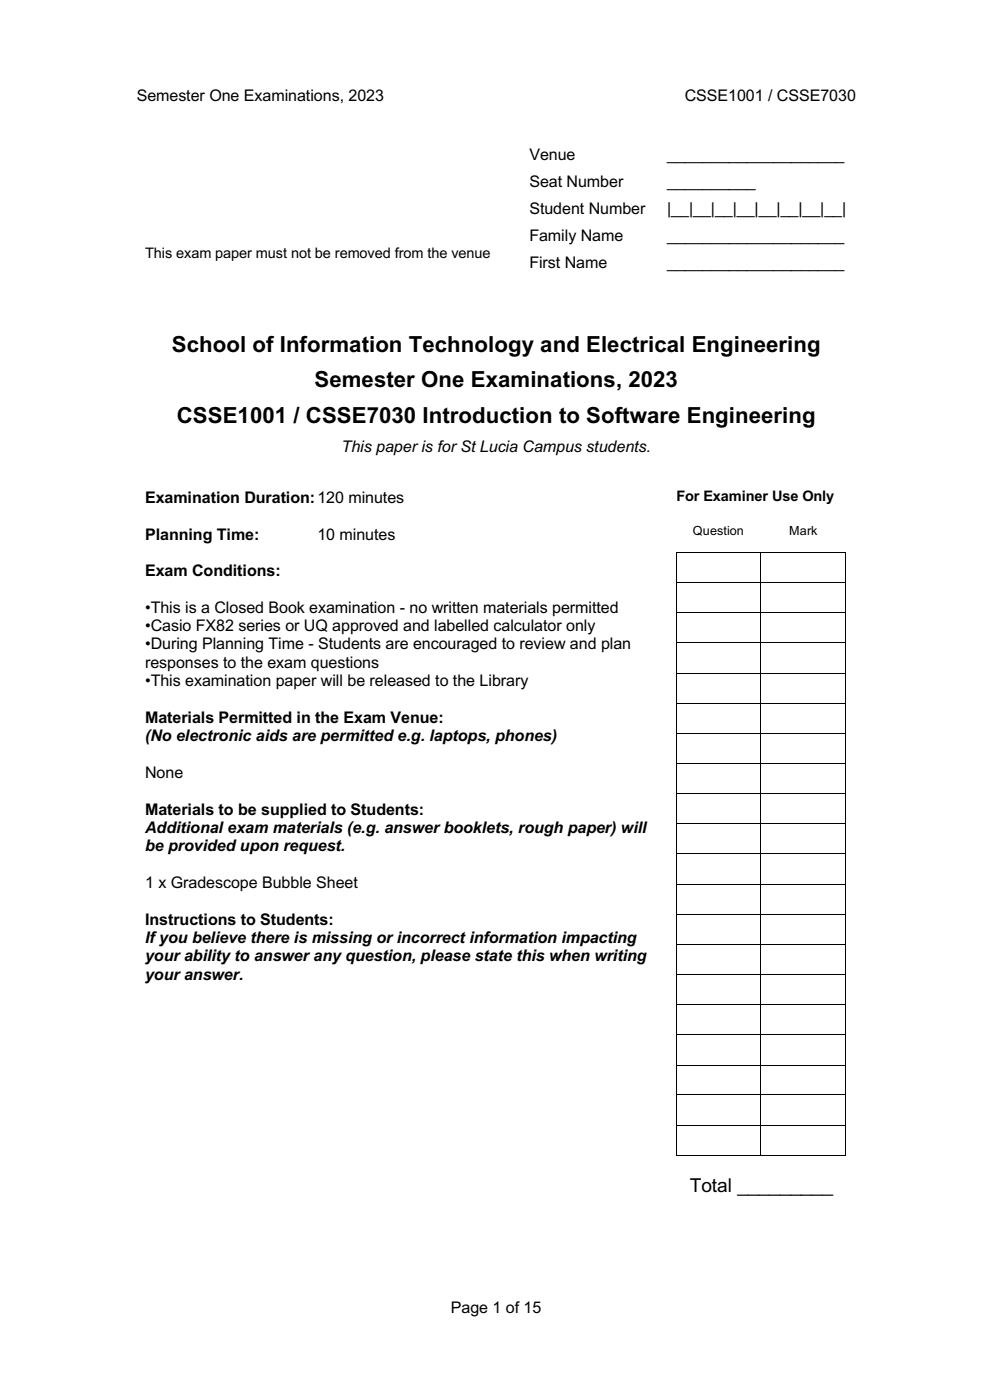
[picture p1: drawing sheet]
<svg xmlns="http://www.w3.org/2000/svg" width="210mm" height="297mm" viewBox="0 0 210 297" stroke-linecap="round" stroke-linejoin="round" font-family="sans-serif">
<defs><g id="words">
<g font-size="4.7">
<text x="36.5" y="74.7">School of Information Technology and Electrical Engineering</text>
<text x="66.7" y="82.2">Semester One Examinations, 2023</text>
<text x="37.5" y="89.6">CSSE1001 / CSSE7030 Introduction to Software Engineering</text>
</g>
<text font-size="4.1" x="146.3" y="252.9">Total _________</text>
<g font-size="3.4">
<text x="29" y="21.5">Semester One Examinations, 2023</text>
<text x="145.3" y="21.5">CSSE1001 / CSSE7030</text>
<text x="112.3" y="34">Venue</text>
<text x="141.5" y="34">____________________</text>
<text x="112.3" y="39.7">Seat Number</text>
<text x="141.5" y="39.7">__________</text>
<text x="112.3" y="45.5">Student Number</text>
<text x="141.5" y="45.5">|__|__|__|__|__|__|__|__|</text>
<text x="112.3" y="51.2">Family Name</text>
<text x="141.5" y="51.2">____________________</text>
<text x="112.3" y="56.9">First Name</text>
<text x="141.5" y="56.9">____________________</text>
<text x="72.5" y="95.8">This paper is for St Lucia Campus students.</text>
<text x="30.8" y="106.7">Examination Duration:120 minutes</text>
<text x="30.8" y="114.5">Planning Time:</text>
<text x="67.3" y="114.5">10 minutes</text>
<text x="30.8" y="122.3">Exam Conditions:</text>
<text x="30.8" y="130.1">•This is a Closed Book examination - no written materials permitted</text>
<text x="30.8" y="133.9">•Casio FX82 series or UQ approved and labelled calculator only</text>
<text x="30.8" y="137.8">•During Planning Time - Students are encouraged to review and plan</text>
<text x="30.8" y="141.7">responses to the exam questions</text>
<text x="30.8" y="145.6">•This examination paper will be released to the Library</text>
<text x="30.8" y="153.4">Materials Permitted in the Exam Venue:</text>
<text x="30.8" y="157.3">(No electronic aids are permitted e.g. laptops, phones)</text>
<text x="30.8" y="165.1">None</text>
<text x="30.8" y="172.9">Materials to be supplied to Students:</text>
<text x="30.8" y="176.8">Additional exam materials (e.g. answer booklets, rough paper) will</text>
<text x="30.8" y="180.6">be provided upon request.</text>
<text x="30.8" y="188.4">1 x Gradescope Bubble Sheet</text>
<text x="30.8" y="196.2">Instructions to Students:</text>
<text x="30.8" y="200.1">If you believe there is missing or incorrect information impacting</text>
<text x="30.8" y="204">your ability to answer any question, please state this when writing</text>
<text x="30.8" y="207.8">your answer.</text>
<text x="95.6" y="278.6">Page 1 of 15</text>
</g>
<g font-size="3.1">
<text x="30.8" y="54.7">This exam paper must not be removed from the venue</text>
<text x="143.5" y="106.4">For Examiner Use Only</text>
</g>
<g font-size="2.7">
<text x="147" y="113.4">Question</text>
<text x="167.4" y="113.4">Mark</text>
</g>
</g></defs>
<g fill="#000">
<path d="M143.4 117.2h.1v.1h-.1zM143.5 117.2h.2v.1h-.2zM161.3 117.2h.2v.1h-.2zM161.5 117.2h.1v.1h-.1zM179.3 117.2h.2v.1h-.2zM143.4 123.6h.1v.1h-.1zM143.4 129.9h.1v.2h-.1zM143.4 136.3h.1v.2h-.1zM161.3 123.6h.2v.1h-.2zM161.3 129.9h.2v.2h-.2zM161.3 136.3h.2v.2h-.2zM179.3 123.6h.2v.1h-.2z"/>
<path d="M179.3 129.9h.2v.2h-.2zM179.3 136.3h.2v.2h-.2zM143.4 142.7h.1v.2h-.1zM143.4 149.2h.1v.1h-.1zM143.4 155.5h.1v.1h-.1zM161.3 142.7h.2v.2h-.2zM161.3 149.2h.2v.1h-.2zM161.3 155.5h.2v.1h-.2zM179.3 142.7h.2v.2h-.2zM179.3 149.2h.2v.1h-.2zM179.3 155.5h.2v.1h-.2zM143.4 161.9h.1v.2h-.1z"/>
<path d="M143.4 168.3h.1v.2h-.1zM143.4 174.7h.1v.2h-.1zM161.3 161.9h.2v.2h-.2zM161.3 168.3h.2v.2h-.2zM161.3 174.7h.2v.2h-.2zM179.3 161.9h.2v.2h-.2zM179.3 168.3h.2v.2h-.2zM179.3 174.7h.2v.2h-.2zM143.4 181.1h.1v.1h-.1zM143.4 187.5h.1v.1h-.1zM143.4 193.9h.1v.1h-.1zM161.3 181.1h.2v.1h-.2z"/>
<path d="M161.3 187.5h.2v.1h-.2zM161.3 193.9h.2v.1h-.2zM179.3 181.1h.2v.1h-.2zM179.3 187.5h.2v.1h-.2zM179.3 193.9h.2v.1h-.2zM143.4 200.3h.1v.2h-.1zM143.4 206.6h.1v.2h-.1zM143.4 213h.1v.2h-.1zM143.4 219.5h.1v.1h-.1zM161.3 200.3h.2v.2h-.2zM161.3 206.6h.2v.2h-.2zM161.3 213h.2v.2h-.2z"/>
<path d="M161.3 219.5h.2v.1h-.2zM179.3 200.3h.2v.2h-.2zM179.3 206.6h.2v.2h-.2zM179.3 213h.2v.2h-.2zM179.3 219.5h.2v.1h-.2zM143.4 225.9h.1v.1h-.1zM143.4 232.2h.1v.2h-.1zM143.4 238.6h.1v.2h-.1zM161.3 225.9h.2v.1h-.2zM161.3 232.2h.2v.2h-.2zM161.3 238.6h.2v.2h-.2zM179.3 225.9h.2v.1h-.2z"/>
<path d="M179.3 232.2h.2v.2h-.2zM179.3 238.6h.2v.2h-.2zM143.4 245h.1v.2h-.1zM161.3 245h.2v.2h-.2zM179.3 245h.2v.2h-.2z"/>
</g>
<g fill="none" stroke="#000" stroke-width=".21">
<path d="M143.5 117.3v6.3M143.7 117.2h17.6M161.4 117.3v6.3M161.6 117.2h17.7M179.4 117.3v6.3M143.5 123.7v6.2M143.5 130.1v6.2M143.5 136.5v6.2M143.5 123.7h17.8M143.5 130h17.8M143.5 136.4h17.8M161.4 123.7v6.2"/>
<path d="M161.4 130.1v6.2M161.4 136.5v6.2M161.5 123.7h17.8M161.5 130h17.8M161.5 136.4h17.8M179.4 123.7v6.2M179.4 130.1v6.2M179.4 136.5v6.2M143.5 142.9v6.3M143.5 149.3v6.2M143.5 155.6v6.3M143.5 142.8h17.8"/>
<path d="M143.5 149.2h17.8M143.5 155.6h17.8M161.4 142.9v6.3M161.4 149.3v6.2M161.4 155.6v6.3M161.5 142.8h17.8M161.5 149.2h17.8M161.5 155.6h17.8M179.4 142.9v6.3M179.4 149.3v6.2M179.4 155.6v6.3M143.5 162.1v6.2"/>
<path d="M143.5 168.5v6.2M143.5 174.9v6.2M143.5 162h17.8M143.5 168.4h17.8M143.5 174.8h17.8M161.4 162.1v6.2M161.4 168.5v6.2M161.4 174.9v6.2M161.5 162h17.8M161.5 168.4h17.8M161.5 174.8h17.8M179.4 162.1v6.2"/>
<path d="M179.4 168.5v6.2M179.4 174.9v6.2M143.5 181.2v6.3M143.5 187.6v6.3M143.5 194v6.3M143.5 181.1h17.8M143.5 187.6h17.8M143.5 194h17.8M161.4 181.2v6.3M161.4 187.6v6.3M161.4 194v6.3M161.5 181.1h17.8"/>
<path d="M161.5 187.6h17.8M161.5 194h17.8M179.4 181.2v6.3M179.4 187.6v6.3M179.4 194v6.3M143.5 200.5v6.1M143.5 206.8v6.2M143.5 213.2v6.3M143.5 219.6v6.3M143.5 200.4h17.8M143.5 206.7h17.8M143.5 213.1h17.8"/>
<path d="M143.5 219.5h17.8M161.4 200.5v6.1M161.4 206.8v6.2M161.4 213.2v6.3M161.4 219.6v6.3M161.5 200.4h17.8M161.5 206.7h17.8M161.5 213.1h17.8M161.5 219.5h17.8M179.4 200.5v6.1M179.4 206.8v6.2M179.4 213.2v6.3"/>
<path d="M179.4 219.6v6.3M143.5 226v6.2M143.5 232.4v6.2M143.5 238.8v6.2M143.5 226h17.8M143.5 232.3h17.8M143.5 238.7h17.8M161.4 226v6.2M161.4 232.4v6.2M161.4 238.8v6.2M161.5 226h17.8M161.5 232.3h17.8"/>
<path d="M161.5 238.7h17.8M179.4 226v6.2M179.4 232.4v6.2M179.4 238.8v6.2M143.5 245.1h17.8M161.5 245.1h17.8"/>
</g>
<use href="#words"/>
</svg>
